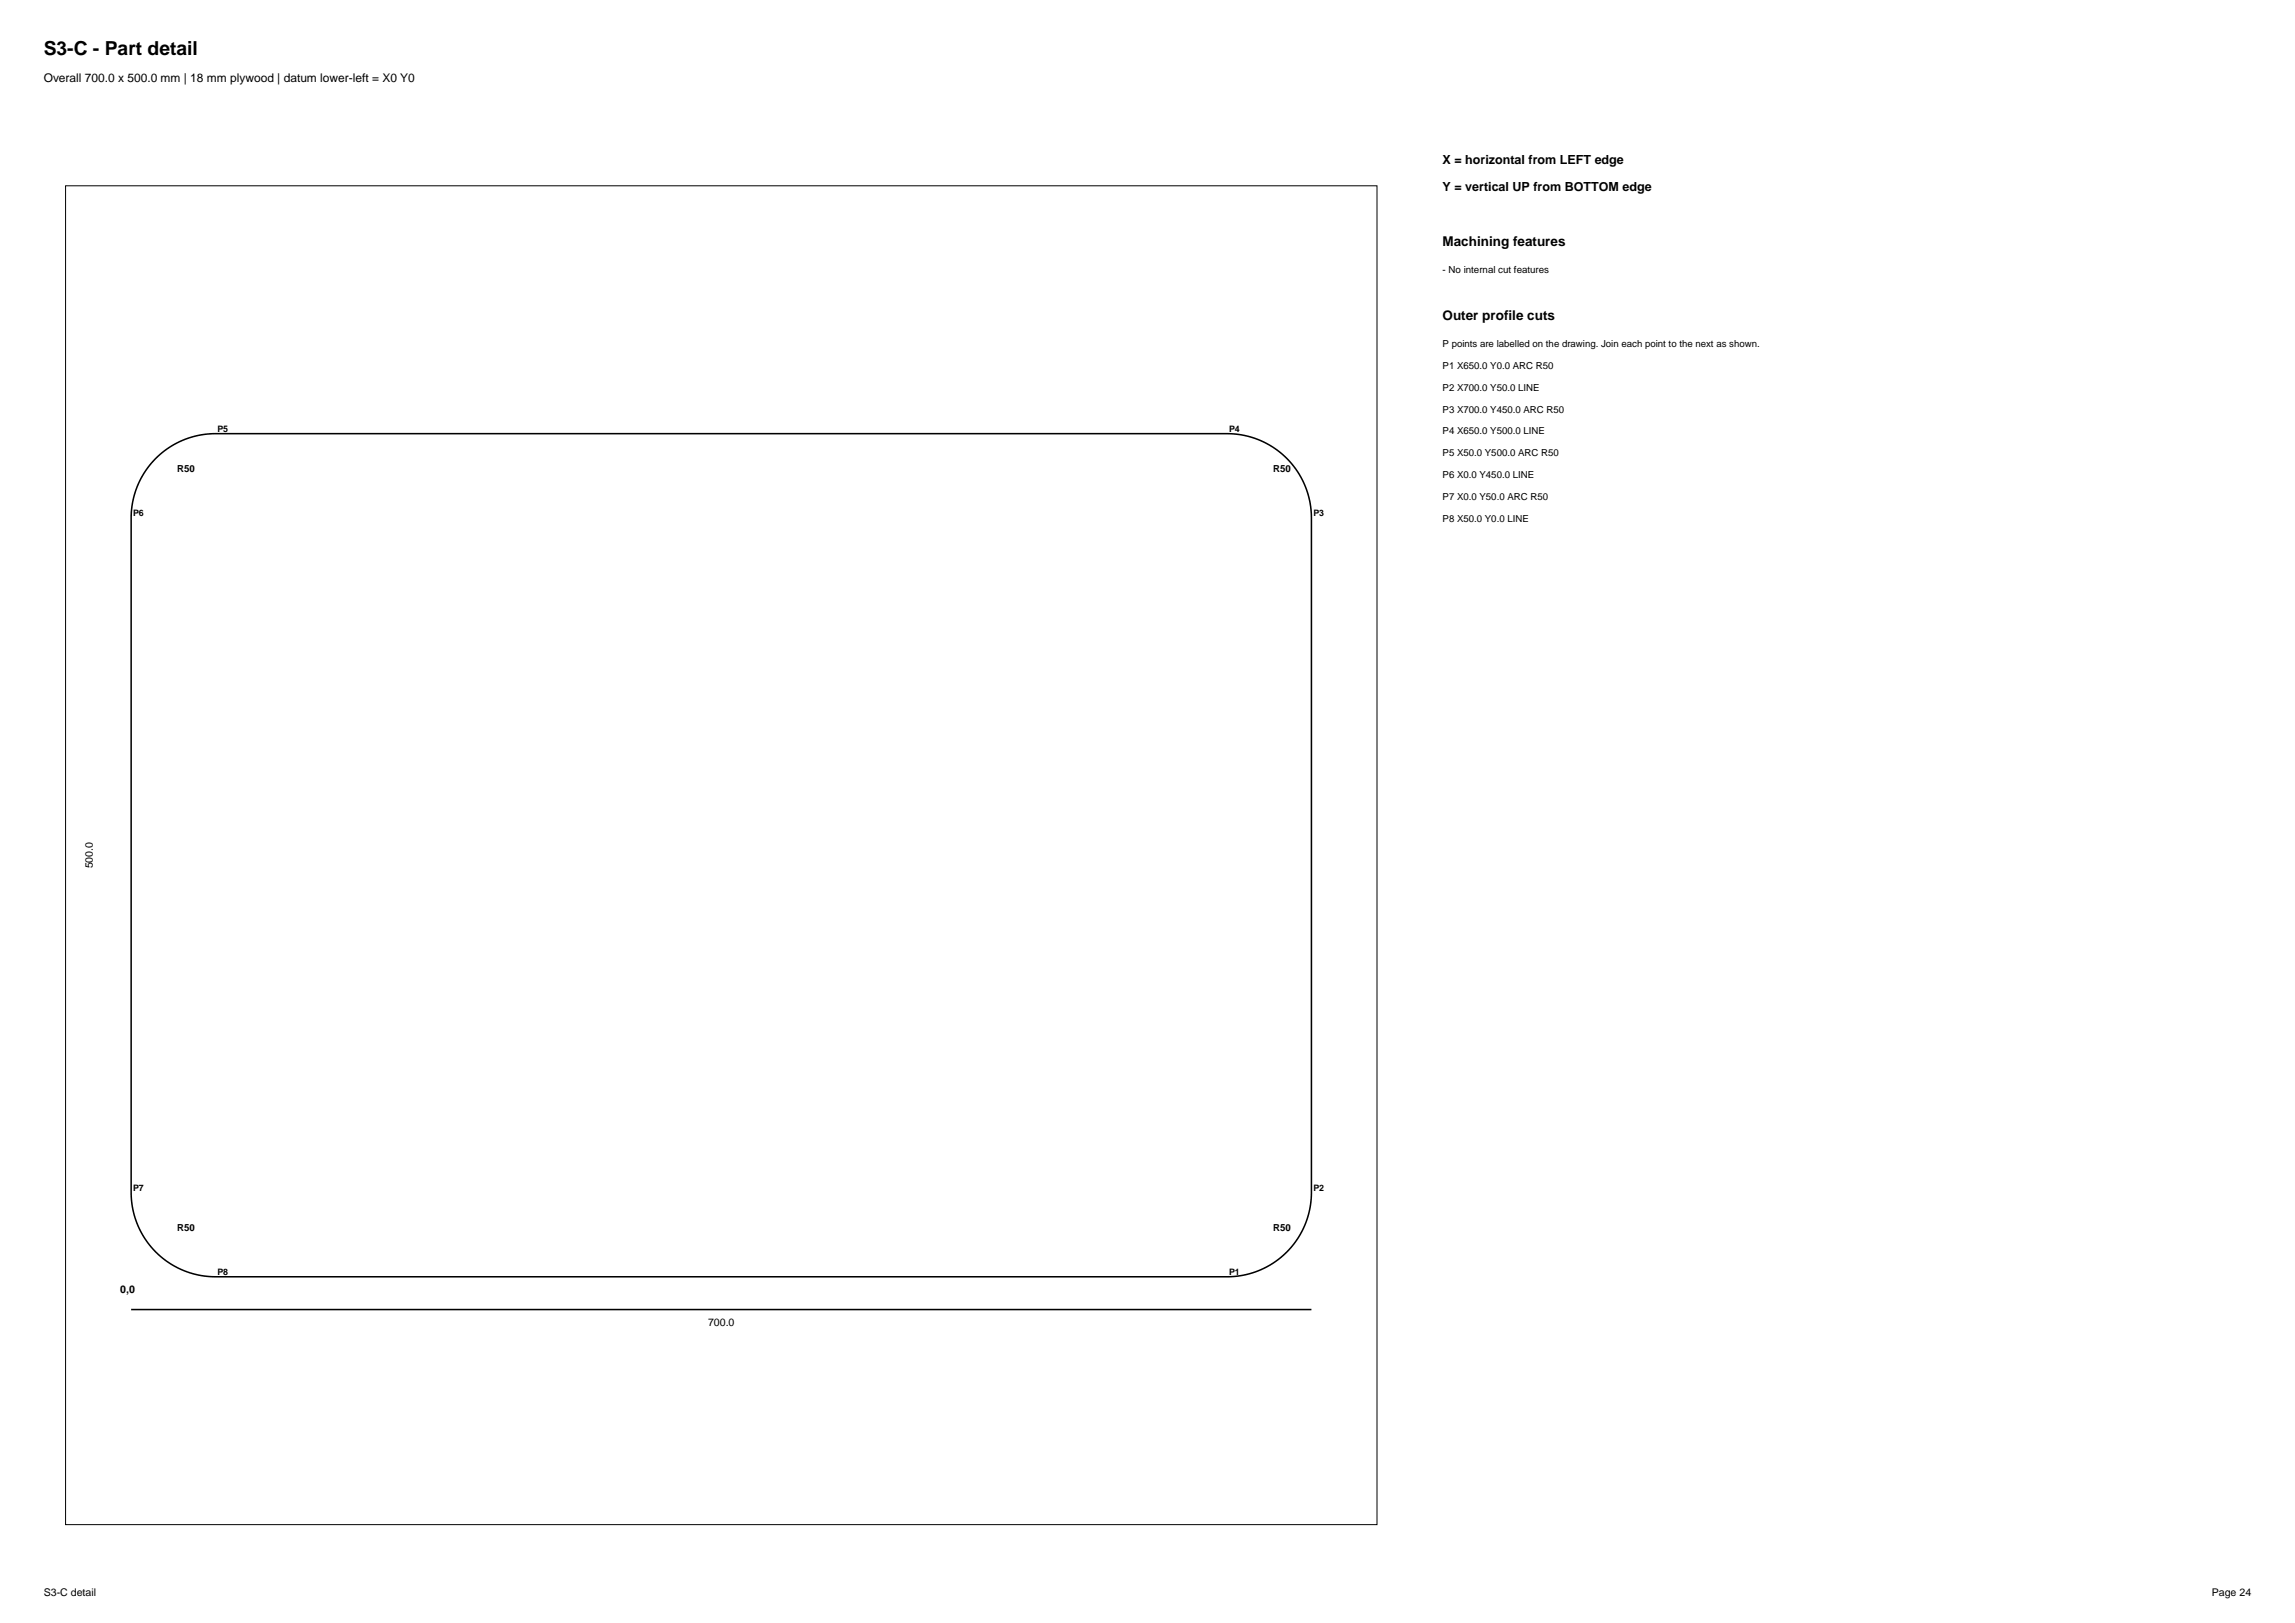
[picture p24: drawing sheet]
<svg xmlns="http://www.w3.org/2000/svg" width="420mm" height="297mm" viewBox="0 0 420 297" stroke-linecap="round" stroke-linejoin="round" font-family="sans-serif">
<defs><g id="words">
<text font-size="3.5" x="8" y="10">S3-C - Part detail</text>
<g font-size="2.5">
<text x="264" y="45">Machining features</text>
<text x="264" y="58.5">Outer profile cuts</text>
</g>
<g font-size="2.3">
<text x="264" y="30">X = horizontal from LEFT edge</text>
<text x="264" y="35">Y = vertical UP from BOTTOM edge</text>
</g>
<text font-size="2.2" x="8" y="15">Overall 700.0 x 500.0 mm | 18 mm plywood | datum lower-left = X0 Y0</text>
<g font-size="1.9">
<text x="17" y="158.9" transform="rotate(-90 17 158.9)">500.0</text>
<text x="22" y="236.6">0,0</text>
<text x="129.6" y="242.6">700.0</text>
<text x="8" y="292">S3-C detail</text>
<text x="404.8" y="292">Page 24</text>
</g>
<g font-size="1.8">
<text x="264" y="50">- No internal cut features</text>
<text x="264" y="63.5">P points are labelled on the drawing. Join each point to the next as shown.</text>
<text x="264" y="67.5">P1 X650.0 Y0.0 ARC R50</text>
<text x="264" y="71.5">P2 X700.0 Y50.0 LINE</text>
<text x="264" y="75.5">P3 X700.0 Y450.0 ARC R50</text>
<text x="264" y="79.5">P4 X650.0 Y500.0 LINE</text>
<text x="264" y="83.5">P5 X50.0 Y500.0 ARC R50</text>
<text x="32.4" y="86.4">R50</text>
<text x="233" y="86.4">R50</text>
<text x="264" y="87.5">P6 X0.0 Y450.0 LINE</text>
<text x="264" y="91.5">P7 X0.0 Y50.0 ARC R50</text>
<text x="264" y="95.5">P8 X50.0 Y0.0 LINE</text>
<text x="32.4" y="225.2">R50</text>
<text x="233" y="225.2">R50</text>
</g>
<g font-size="1.6">
<text x="39.8" y="79">P5</text>
<text x="224.9" y="79">P4</text>
<text x="24.4" y="94.4">P6</text>
<text x="240.4" y="94.4">P3</text>
<text x="24.4" y="217.9">P7</text>
<text x="240.4" y="217.9">P2</text>
<text x="39.8" y="233.3">P8</text>
<text x="224.9" y="233.3">P1</text>
</g>
</g></defs>
<path d="M12 34h240v245h-240z" fill="none" stroke="#000" stroke-width=".18"/>
<path d="M28.5 83.9a15.4 15.4 0 0 1 10.9-4.5h185.2a15.4 15.4 0 0 1 15.4 15.4v123.4a15.4 15.4 0 0 1-15.4 15.4h-185.2a15.4 15.4 0 0 1-15.4-15.4v-123.4a15.4 15.4 0 0 1 4.5-10.9zM24 239.6h216" fill="none" stroke="#000" stroke-width=".28"/>
<use href="#words"/>
</svg>
